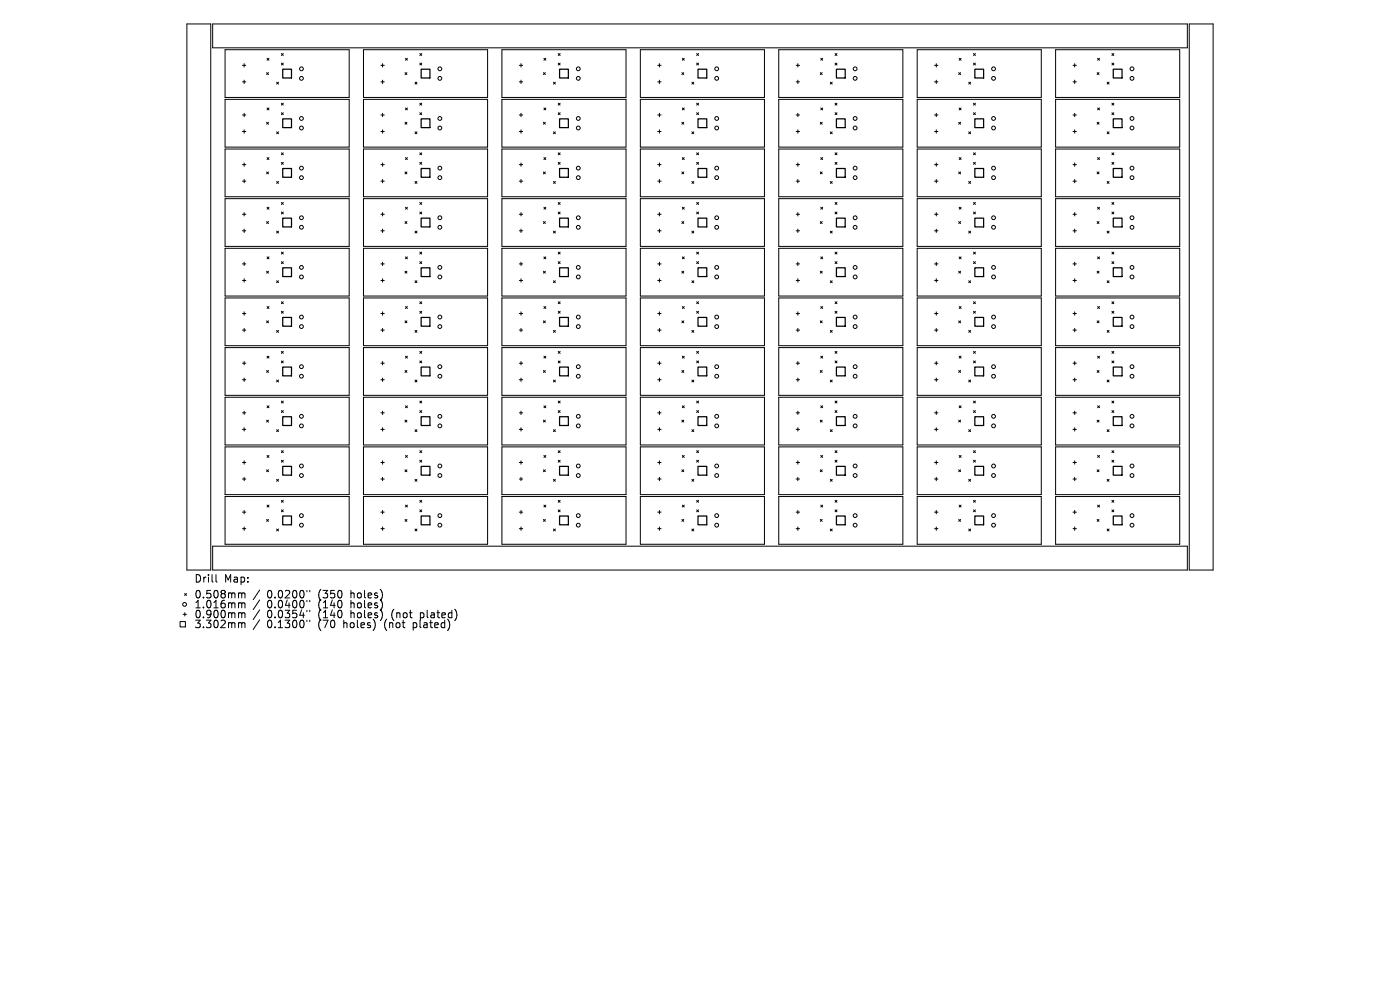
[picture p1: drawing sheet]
<svg xmlns="http://www.w3.org/2000/svg" width="297mm" height="210mm" viewBox="0 0 297 210" stroke-linecap="round" stroke-linejoin="round" font-family="sans-serif">
<defs><g id="words">
<g font-size="2.2">
<text x="41.2" y="123.8">Drill</text>
<text x="47.5" y="123.8">Map:</text>
<text x="41.2" y="127.1">0.508mm</text>
<text x="41.2" y="129.2">1.016mm</text>
<text x="41.2" y="131.4">0.900mm</text>
<text x="56.7" y="127.1">0.0200&quot;</text>
<text x="56.7" y="129.2">0.0400&quot;</text>
<text x="56.7" y="131.4">0.0354&quot;</text>
<text x="67.6" y="127.1">(350</text>
<text x="67.6" y="129.2">(140</text>
<text x="67.6" y="131.4">(140</text>
<text x="74.6" y="127.1">holes)</text>
<text x="74.6" y="129.2">holes)</text>
<text x="74.6" y="131.4">holes)</text>
<text x="83.4" y="131.4">(not</text>
<text x="89.7" y="131.4">plated)</text>
<text x="41.2" y="133.5">3.302mm</text>
<text x="56.7" y="133.5">0.1300&quot;</text>
<text x="67.6" y="133.5">(70</text>
<text x="73.1" y="133.5">holes)</text>
<text x="81.9" y="133.5">(not</text>
<text x="88.1" y="133.5">plated)</text>
</g>
</g></defs>
<g fill="none" stroke="#000" stroke-width=".21">
<path d="M39.6 5.1h5.1v115.8h-5.1zM45.1 5.1h206.8v5h-206.8zM47.7 10.5h26.4v10.2h-26.4zM51.4 13.9h.8M51.4 17.4h.8M51.8 13.5v.7M51.8 17v.7M56.6 15.4l.4 .4M56.7 12.4l.4 .4M57 15.4l-.4 .4M57.1 12.4l-.4 .4M58.7 17.4l.4 .4"/>
<path d="M59.1 17.4l-.4 .4M59.7 11.4l.4 .4M59.7 13.4l.4 .4M60.1 11.4l-.4 .4M60.1 13.4l-.4 .4M77.1 10.5h26.3v10.2h-26.3zM80.8 13.9h.7M80.8 17.4h.7M81.2 13.5v.7M81.2 17v.7M85.9 15.4l.4 .4M86 12.4l.4 .4"/>
<path d="M86.3 15.4l-.4 .4M86.4 12.4l-.4 .4M88 17.4l.5 .4M88.5 17.4l-.5 .4M89.1 11.4l.4 .4M89.1 13.4l.4 .4M89.5 11.4l-.4 .4M89.5 13.4l-.4 .4M106.5 10.5h26.3v10.2h-26.3zM110.2 13.9h.7M110.2 17.4h.7M110.5 13.5v.7"/>
<path d="M110.5 17v.7M115.3 15.4l.4 .4M115.4 12.4l.4 .4M115.7 15.4l-.4 .4M115.8 12.4l-.4 .4M117.4 17.4l.4 .4M117.8 17.4l-.4 .4M118.4 11.4l.4 .4M118.4 13.4l.4 .4M118.8 11.4l-.4 .4M118.8 13.4l-.4 .4M135.8 10.5h26.4v10.2h-26.4z"/>
<path d="M139.5 13.9h.8M139.5 17.4h.8M139.9 13.5v.7M139.9 17v.7M144.7 15.4l.4 .4M144.8 12.4l.4 .4M145.1 15.4l-.4 .4M145.2 12.4l-.4 .4M146.8 17.4l.4 .4M147.2 17.4l-.4 .4M147.8 11.4l.4 .4M147.8 13.4l.4 .4"/>
<path d="M148.2 11.4l-.4 .4M148.2 13.4l-.4 .4M165.2 10.5h26.3v10.2h-26.3zM168.9 13.9h.7M168.9 17.4h.7M169.3 13.5v.7M169.3 17v.7M174 15.4l.4 .4M174.1 12.4l.4 .4M174.4 15.4l-.4 .4M174.5 12.4l-.4 .4M176.1 17.4l.5 .4"/>
<path d="M176.6 17.4l-.5 .4M177.2 11.4l.4 .4M177.2 13.4l.4 .4M177.6 11.4l-.4 .4M177.6 13.4l-.4 .4M194.6 10.5h26.3v10.2h-26.3zM198.3 13.9h.7M198.3 17.4h.7M198.6 13.5v.7M198.6 17v.7M203.4 15.4l.4 .4M203.5 12.4l.4 .4"/>
<path d="M203.8 15.4l-.4 .4M203.9 12.4l-.4 .4M205.5 17.4l.4 .4M205.9 17.4l-.4 .4M206.5 11.4l.4 .4M206.5 13.4l.4 .4M206.9 11.4l-.4 .4M206.9 13.4l-.4 .4M223.9 10.5h26.4v10.2h-26.4zM227.6 13.9h.7M227.6 17.4h.7M228 13.5v.7"/>
<path d="M228 17v.7M232.8 15.4l.4 .4M232.9 12.4l.4 .4M233.2 15.4l-.4 .4M233.3 12.4l-.4 .4M234.9 17.4l.4 .4M235.3 17.4l-.4 .4M235.9 11.4l.4 .4M235.9 13.4l.4 .4M236.3 11.4l-.4 .4M236.3 13.4l-.4 .4M252.3 5.1h5.1v115.8h-5.1z"/>
<path d="M47.7 31.6h26.4v10.1h-26.4zM47.7 21.1h26.4v10.1h-26.4zM51.4 24.4h.8M51.4 27.9h.8M51.4 34.9h.8M51.4 38.4h.8M51.8 24v.7M51.8 27.5v.8M51.8 34.6v.7M51.8 38.1v.7M56.6 25.9l.4 .4M56.6 36.5l.4 .4"/>
<path d="M56.7 22.9l.4 .4M56.7 33.4l.4 .4M57 25.9l-.4 .4M57 36.5l-.4 .4M57.1 22.9l-.4 .4M57.1 33.4l-.4 .4M58.7 28l.4 .4M58.7 38.5l.4 .4M59.1 28l-.4 .4M59.1 38.5l-.4 .4M59.7 21.9l.4 .4M59.7 23.9l.4 .4"/>
<path d="M59.7 32.4l.4 .4M59.7 34.4l.4 .5M60.1 21.9l-.4 .4M60.1 23.9l-.4 .4M60.1 32.4l-.4 .4M60.1 34.4l-.4 .5M77.1 31.6h26.3v10.1h-26.3zM77.1 21.1h26.3v10.1h-26.3zM80.8 24.4h.7M80.8 27.9h.7M80.8 34.9h.7M80.8 38.4h.7"/>
<path d="M81.2 24v.7M81.2 27.5v.8M81.2 34.6v.7M81.2 38.1v.7M85.9 25.9l.4 .4M85.9 36.5l.4 .4M86 22.9l.4 .4M86 33.4l.4 .4M86.3 25.9l-.4 .4M86.3 36.5l-.4 .4M86.4 22.9l-.4 .4M86.4 33.4l-.4 .4"/>
<path d="M88 28l.5 .4M88 38.5l.5 .4M88.5 28l-.5 .4M88.5 38.5l-.5 .4M89.1 21.9l.4 .4M89.1 23.9l.4 .4M89.1 32.4l.4 .4M89.1 34.4l.4 .5M89.5 21.9l-.4 .4M89.5 23.9l-.4 .4M89.5 32.4l-.4 .4M89.5 34.4l-.4 .5"/>
<path d="M106.5 21.1h26.3v10.1h-26.3zM106.5 31.6h26.3v10.1h-26.3zM110.2 24.4h.7M110.2 27.9h.7M110.2 34.9h.7M110.2 38.4h.7M110.5 24v.7M110.5 27.5v.8M110.5 34.6v.7M110.5 38.1v.7M115.3 25.9l.4 .4M115.3 36.5l.4 .4"/>
<path d="M115.4 22.9l.4 .4M115.4 33.4l.4 .4M115.7 25.9l-.4 .4M115.7 36.5l-.4 .4M115.8 22.9l-.4 .4M115.8 33.4l-.4 .4M117.4 28l.4 .4M117.4 38.5l.4 .4M117.8 28l-.4 .4M117.8 38.5l-.4 .4M118.4 21.9l.4 .4M118.4 23.9l.4 .4"/>
<path d="M118.4 32.4l.4 .4M118.4 34.4l.4 .5M118.8 21.9l-.4 .4M118.8 23.9l-.4 .4M118.8 32.4l-.4 .4M118.8 34.4l-.4 .5M135.8 31.6h26.4v10.1h-26.4zM135.8 21.1h26.4v10.1h-26.4zM139.5 24.4h.8M139.5 27.9h.8M139.5 34.9h.8M139.5 38.4h.8"/>
<path d="M139.9 24v.7M139.9 27.5v.8M139.9 34.6v.7M139.9 38.1v.7M144.7 25.9l.4 .4M144.7 36.5l.4 .4M144.8 22.9l.4 .4M144.8 33.4l.4 .4M145.1 25.9l-.4 .4M145.1 36.5l-.4 .4M145.2 22.9l-.4 .4M145.2 33.4l-.4 .4"/>
<path d="M146.8 28l.4 .4M146.8 38.5l.4 .4M147.2 28l-.4 .4M147.2 38.5l-.4 .4M147.8 21.9l.4 .4M147.8 23.9l.4 .4M147.8 32.4l.4 .4M147.8 34.4l.4 .5M148.2 21.9l-.4 .4M148.2 23.9l-.4 .4M148.2 32.4l-.4 .4M148.2 34.4l-.4 .5"/>
<path d="M165.2 31.6h26.3v10.1h-26.3zM165.2 21.1h26.3v10.1h-26.3zM168.9 24.4h.7M168.9 27.9h.7M168.9 34.9h.7M168.9 38.4h.7M169.3 24v.7M169.3 27.5v.8M169.3 34.6v.7M169.3 38.1v.7M174 25.9l.4 .4M174 36.5l.4 .4"/>
<path d="M174.1 22.9l.4 .4M174.1 33.4l.4 .4M174.4 25.9l-.4 .4M174.4 36.5l-.4 .4M174.5 22.9l-.4 .4M174.5 33.4l-.4 .4M176.1 28l.5 .4M176.1 38.5l.5 .4M176.6 28l-.5 .4M176.6 38.5l-.5 .4M177.2 21.9l.4 .4M177.2 23.9l.4 .4"/>
<path d="M177.2 32.4l.4 .4M177.2 34.4l.4 .5M177.6 21.9l-.4 .4M177.6 23.9l-.4 .4M177.6 32.4l-.4 .4M177.6 34.4l-.4 .5M194.6 31.6h26.3v10.1h-26.3zM194.6 21.1h26.3v10.1h-26.3zM198.3 24.4h.7M198.3 27.9h.7M198.3 34.9h.7M198.3 38.4h.7"/>
<path d="M198.6 24v.7M198.6 27.5v.8M198.6 34.6v.7M198.6 38.1v.7M203.4 25.9l.4 .4M203.4 36.5l.4 .4M203.5 22.9l.4 .4M203.5 33.4l.4 .4M203.8 25.9l-.4 .4M203.8 36.5l-.4 .4M203.9 22.9l-.4 .4M203.9 33.4l-.4 .4"/>
<path d="M205.5 28l.4 .4M205.5 38.5l.4 .4M205.9 28l-.4 .4M205.9 38.5l-.4 .4M206.5 21.9l.4 .4M206.5 23.9l.4 .4M206.5 32.4l.4 .4M206.5 34.4l.4 .5M206.9 21.9l-.4 .4M206.9 23.9l-.4 .4M206.9 32.4l-.4 .4M206.9 34.4l-.4 .5"/>
<path d="M223.9 31.6h26.4v10.1h-26.4zM223.9 21.1h26.4v10.1h-26.4zM227.6 24.4h.7M227.6 27.9h.7M227.6 34.9h.7M227.6 38.4h.7M228 24v.7M228 27.5v.8M228 34.6v.7M228 38.1v.7M232.8 25.9l.4 .4M232.8 36.5l.4 .4"/>
<path d="M232.9 22.9l.4 .4M232.9 33.4l.4 .4M233.2 25.9l-.4 .4M233.2 36.5l-.4 .4M233.3 22.9l-.4 .4M233.3 33.4l-.4 .4M234.9 28l.4 .4M234.9 38.5l.4 .4M235.3 28l-.4 .4M235.3 38.5l-.4 .4M235.9 21.9l.4 .4M235.9 23.9l.4 .4"/>
<path d="M235.9 32.4l.4 .4M235.9 34.4l.4 .5M236.3 21.9l-.4 .4M236.3 23.9l-.4 .4M236.3 32.4l-.4 .4M236.3 34.4l-.4 .5M47.7 52.7h26.4v10.1h-26.4zM47.7 42.1h26.4v10.2h-26.4zM51.4 45.5h.8M51.4 49h.8M51.4 56h.8M51.4 59.5h.8"/>
<path d="M51.8 45.1v.7M51.8 48.6v.7M51.8 55.6v.7M51.8 59.1v.7M56.6 47l.4 .4M56.6 57.5l.4 .4M56.7 44l.4 .4M56.7 54.5l.4 .4M57 47l-.4 .4M57 57.5l-.4 .4M57.1 44l-.4 .4M57.1 54.5l-.4 .4"/>
<path d="M58.7 49l.4 .4M58.7 59.6l.4 .4M59.1 49l-.4 .4M59.1 59.6l-.4 .4M59.7 43l.4 .4M59.7 45l.4 .4M59.7 53.5l.4 .4M59.7 55.5l.4 .4M60.1 43l-.4 .4M60.1 45l-.4 .4M60.1 53.5l-.4 .4M60.1 55.5l-.4 .4"/>
<path d="M77.1 52.7h26.3v10.1h-26.3zM77.1 42.1h26.3v10.2h-26.3zM80.8 45.5h.7M80.8 49h.7M80.8 56h.7M80.8 59.5h.7M81.2 45.1v.7M81.2 48.6v.7M81.2 55.6v.7M81.2 59.1v.7M85.9 47l.4 .4M85.9 57.5l.4 .4"/>
<path d="M86 44l.4 .4M86 54.5l.4 .4M86.3 47l-.4 .4M86.3 57.5l-.4 .4M86.4 44l-.4 .4M86.4 54.5l-.4 .4M88 49l.5 .4M88 59.6l.5 .4M88.5 49l-.5 .4M88.5 59.6l-.5 .4M89.1 43l.4 .4M89.1 45l.4 .4"/>
<path d="M89.1 53.5l.4 .4M89.1 55.5l.4 .4M89.5 43l-.4 .4M89.5 45l-.4 .4M89.5 53.5l-.4 .4M89.5 55.5l-.4 .4M106.5 42.1h26.3v10.2h-26.3zM106.5 52.7h26.3v10.1h-26.3zM110.2 45.5h.7M110.2 49h.7M110.2 56h.7M110.2 59.5h.7"/>
<path d="M110.5 45.1v.7M110.5 48.6v.7M110.5 55.6v.7M110.5 59.1v.7M115.3 47l.4 .4M115.3 57.5l.4 .4M115.4 44l.4 .4M115.4 54.5l.4 .4M115.7 47l-.4 .4M115.7 57.5l-.4 .4M115.8 44l-.4 .4M115.8 54.5l-.4 .4"/>
<path d="M117.4 49l.4 .4M117.4 59.6l.4 .4M117.8 49l-.4 .4M117.8 59.6l-.4 .4M118.4 43l.4 .4M118.4 45l.4 .4M118.4 53.5l.4 .4M118.4 55.5l.4 .4M118.8 43l-.4 .4M118.8 45l-.4 .4M118.8 53.5l-.4 .4M118.8 55.5l-.4 .4"/>
<path d="M135.8 52.7h26.4v10.1h-26.4zM135.8 42.1h26.4v10.2h-26.4zM139.5 45.5h.8M139.5 49h.8M139.5 56h.8M139.5 59.5h.8M139.9 45.1v.7M139.9 48.6v.7M139.9 55.6v.7M139.9 59.1v.7M144.7 47l.4 .4M144.7 57.5l.4 .4"/>
<path d="M144.8 44l.4 .4M144.8 54.5l.4 .4M145.1 47l-.4 .4M145.1 57.5l-.4 .4M145.2 44l-.4 .4M145.2 54.5l-.4 .4M146.8 49l.4 .4M146.8 59.6l.4 .4M147.2 49l-.4 .4M147.2 59.6l-.4 .4M147.8 43l.4 .4M147.8 45l.4 .4"/>
<path d="M147.8 53.5l.4 .4M147.8 55.5l.4 .4M148.2 43l-.4 .4M148.2 45l-.4 .4M148.2 53.5l-.4 .4M148.2 55.5l-.4 .4M165.2 52.7h26.3v10.1h-26.3zM165.2 42.1h26.3v10.2h-26.3zM168.9 45.5h.7M168.9 49h.7M168.9 56h.7M168.9 59.5h.7"/>
<path d="M169.3 45.1v.7M169.3 48.6v.7M169.3 55.6v.7M169.3 59.1v.7M174 47l.4 .4M174 57.5l.4 .4M174.1 44l.4 .4M174.1 54.5l.4 .4M174.4 47l-.4 .4M174.4 57.5l-.4 .4M174.5 44l-.4 .4M174.5 54.5l-.4 .4"/>
<path d="M176.1 49l.5 .4M176.1 59.6l.5 .4M176.6 49l-.5 .4M176.6 59.6l-.5 .4M177.2 43l.4 .4M177.2 45l.4 .4M177.2 53.5l.4 .4M177.2 55.5l.4 .4M177.6 43l-.4 .4M177.6 45l-.4 .4M177.6 53.5l-.4 .4M177.6 55.5l-.4 .4"/>
<path d="M194.6 52.7h26.3v10.1h-26.3zM194.6 42.1h26.3v10.2h-26.3zM198.3 45.5h.7M198.3 49h.7M198.3 56h.7M198.3 59.5h.7M198.6 45.1v.7M198.6 48.6v.7M198.6 55.6v.7M198.6 59.1v.7M203.4 47l.4 .4M203.4 57.5l.4 .4"/>
<path d="M203.5 44l.4 .4M203.5 54.5l.4 .4M203.8 47l-.4 .4M203.8 57.5l-.4 .4M203.9 44l-.4 .4M203.9 54.5l-.4 .4M205.5 49l.4 .4M205.5 59.6l.4 .4M205.9 49l-.4 .4M205.9 59.6l-.4 .4M206.5 43l.4 .4M206.5 45l.4 .4"/>
<path d="M206.5 53.5l.4 .4M206.5 55.5l.4 .4M206.9 43l-.4 .4M206.9 45l-.4 .4M206.9 53.5l-.4 .4M206.9 55.5l-.4 .4M223.9 52.7h26.4v10.1h-26.4zM223.9 42.1h26.4v10.2h-26.4zM227.6 45.5h.7M227.6 49h.7M227.6 56h.7M227.6 59.5h.7"/>
<path d="M228 45.1v.7M228 48.6v.7M228 55.6v.7M228 59.1v.7M232.8 47l.4 .4M232.8 57.5l.4 .4M232.9 44l.4 .4M232.9 54.5l.4 .4M233.2 47l-.4 .4M233.2 57.5l-.4 .4M233.3 44l-.4 .4M233.3 54.5l-.4 .4"/>
<path d="M234.9 49l.4 .4M234.9 59.6l.4 .4M235.3 49l-.4 .4M235.3 59.6l-.4 .4M235.9 43l.4 .4M235.9 45l.4 .4M235.9 53.5l.4 .4M235.9 55.5l.4 .4M236.3 43l-.4 .4M236.3 45l-.4 .4M236.3 53.5l-.4 .4M236.3 55.5l-.4 .4"/>
<path d="M47.7 63.2h26.4v10.1h-26.4zM47.7 73.7h26.4v10.2h-26.4zM51.4 66.5h.8M51.4 70h.8M51.4 77h.8M51.8 66.2v.7M51.8 69.7v.7M51.8 76.7v.7M56.6 68.1l.4 .4M56.6 78.6l.4 .4M56.7 65l.4 .4M56.7 75.6l.4 .4"/>
<path d="M57 68.1l-.4 .4M57 78.6l-.4 .4M57.1 65l-.4 .4M57.1 75.6l-.4 .4M58.7 70.1l.4 .4M59.1 70.1l-.4 .4M59.7 64l.4 .4M59.7 66l.4 .4M59.7 74.5l.4 .5M59.7 76.6l.4 .4M60.1 64l-.4 .4M60.1 66l-.4 .4"/>
<path d="M60.1 74.5l-.4 .5M60.1 76.6l-.4 .4M77.1 63.2h26.3v10.1h-26.3zM77.1 73.7h26.3v10.2h-26.3zM80.8 66.5h.7M80.8 70h.7M80.8 77h.7M81.2 66.2v.7M81.2 69.7v.7M81.2 76.7v.7M85.9 68.1l.4 .4M85.9 78.6l.4 .4"/>
<path d="M86 65l.4 .4M86 75.6l.4 .4M86.3 68.1l-.4 .4M86.3 78.6l-.4 .4M86.4 65l-.4 .4M86.4 75.6l-.4 .4M88 70.1l.5 .4M88.5 70.1l-.5 .4M89.1 64l.4 .4M89.1 66l.4 .4M89.1 74.5l.4 .5M89.1 76.6l.4 .4"/>
<path d="M89.5 64l-.4 .4M89.5 66l-.4 .4M89.5 74.5l-.4 .5M89.5 76.6l-.4 .4M106.5 63.2h26.3v10.1h-26.3zM106.5 73.7h26.3v10.2h-26.3zM110.2 66.5h.7M110.2 70h.7M110.2 77h.7M110.5 66.2v.7M110.5 69.7v.7M110.5 76.7v.7"/>
<path d="M115.3 68.1l.4 .4M115.3 78.6l.4 .4M115.4 65l.4 .4M115.4 75.6l.4 .4M115.7 68.1l-.4 .4M115.7 78.6l-.4 .4M115.8 65l-.4 .4M115.8 75.6l-.4 .4M117.4 70.1l.4 .4M117.8 70.1l-.4 .4M118.4 64l.4 .4M118.4 66l.4 .4"/>
<path d="M118.4 74.5l.4 .5M118.4 76.6l.4 .4M118.8 64l-.4 .4M118.8 66l-.4 .4M118.8 74.5l-.4 .5M118.8 76.6l-.4 .4M135.8 63.2h26.4v10.1h-26.4zM135.8 73.7h26.4v10.2h-26.4zM139.5 66.5h.8M139.5 70h.8M139.5 77h.8M139.9 66.2v.7"/>
<path d="M139.9 69.7v.7M139.9 76.7v.7M144.7 68.1l.4 .4M144.7 78.6l.4 .4M144.8 65l.4 .4M144.8 75.6l.4 .4M145.1 68.1l-.4 .4M145.1 78.6l-.4 .4M145.2 65l-.4 .4M145.2 75.6l-.4 .4M146.8 70.1l.4 .4M147.2 70.1l-.4 .4"/>
<path d="M147.8 64l.4 .4M147.8 66l.4 .4M147.8 74.5l.4 .5M147.8 76.6l.4 .4M148.2 64l-.4 .4M148.2 66l-.4 .4M148.2 74.5l-.4 .5M148.2 76.6l-.4 .4M165.2 63.2h26.3v10.1h-26.3zM165.2 73.7h26.3v10.2h-26.3zM168.9 66.5h.7M168.9 70h.7"/>
<path d="M168.9 77h.7M169.3 66.2v.7M169.3 69.7v.7M169.3 76.7v.7M174 68.1l.4 .4M174 78.6l.4 .4M174.1 65l.4 .4M174.1 75.6l.4 .4M174.4 68.1l-.4 .4M174.4 78.6l-.4 .4M174.5 65l-.4 .4M174.5 75.6l-.4 .4"/>
<path d="M176.1 70.1l.5 .4M176.6 70.1l-.5 .4M177.2 64l.4 .4M177.2 66l.4 .4M177.2 74.5l.4 .5M177.2 76.6l.4 .4M177.6 64l-.4 .4M177.6 66l-.4 .4M177.6 74.5l-.4 .5M177.6 76.6l-.4 .4M194.6 63.2h26.3v10.1h-26.3zM194.6 73.7h26.3v10.2h-26.3z"/>
<path d="M198.3 66.5h.7M198.3 70h.7M198.3 77h.7M198.6 66.2v.7M198.6 69.7v.7M198.6 76.7v.7M203.4 68.1l.4 .4M203.4 78.6l.4 .4M203.5 65l.4 .4M203.5 75.6l.4 .4M203.8 68.1l-.4 .4M203.8 78.6l-.4 .4"/>
<path d="M203.9 65l-.4 .4M203.9 75.6l-.4 .4M205.5 70.1l.4 .4M205.9 70.1l-.4 .4M206.5 64l.4 .4M206.5 66l.4 .4M206.5 74.5l.4 .5M206.5 76.6l.4 .4M206.9 64l-.4 .4M206.9 66l-.4 .4M206.9 74.5l-.4 .5M206.9 76.6l-.4 .4"/>
<path d="M223.9 63.2h26.4v10.1h-26.4zM223.9 73.7h26.4v10.2h-26.4zM227.6 66.5h.7M227.6 70h.7M227.6 77h.7M228 66.2v.7M228 69.7v.7M228 76.7v.7M232.8 68.1l.4 .4M232.8 78.6l.4 .4M232.9 65l.4 .4M232.9 75.6l.4 .4"/>
<path d="M233.2 68.1l-.4 .4M233.2 78.6l-.4 .4M233.3 65l-.4 .4M233.3 75.6l-.4 .4M234.9 70.1l.4 .4M235.3 70.1l-.4 .4M235.9 64l.4 .4M235.9 66l.4 .4M235.9 74.5l.4 .5M235.9 76.6l.4 .4M236.3 64l-.4 .4M236.3 66l-.4 .4"/>
<path d="M236.3 74.5l-.4 .5M236.3 76.6l-.4 .4M47.7 84.3h26.4v10.1h-26.4zM47.7 94.8h26.4v10.1h-26.4zM51.4 80.6h.8M51.4 87.6h.8M51.4 91.1h.8M51.4 98.1h.8M51.8 80.2v.7M51.8 87.2v.7M51.8 90.7v.7M51.8 97.7v.8"/>
<path d="M56.6 89.1l.4 .4M56.6 99.7l.4 .4M56.7 86.1l.4 .4M56.7 96.6l.4 .4M57 89.1l-.4 .4M57 99.7l-.4 .4M57.1 86.1l-.4 .4M57.1 96.6l-.4 .4M58.7 80.6l.4 .4M58.7 91.2l.4 .4M59.1 80.6l-.4 .4M59.1 91.2l-.4 .4"/>
<path d="M59.7 85.1l.4 .4M59.7 87.1l.4 .4M59.7 95.6l.4 .4M59.7 97.6l.4 .4M60.1 85.1l-.4 .4M60.1 87.1l-.4 .4M60.1 95.6l-.4 .4M60.1 97.6l-.4 .4M77.1 94.8h26.3v10.1h-26.3zM77.1 84.3h26.3v10.1h-26.3zM80.8 80.6h.7M80.8 87.6h.7"/>
<path d="M80.8 91.1h.7M80.8 98.1h.7M81.2 80.2v.7M81.2 87.2v.7M81.2 90.7v.7M81.2 97.7v.8M85.9 89.1l.4 .4M85.9 99.7l.4 .4M86 86.1l.4 .4M86 96.6l.4 .4M86.3 89.1l-.4 .4M86.3 99.7l-.4 .4"/>
<path d="M86.4 86.1l-.4 .4M86.4 96.6l-.4 .4M88 80.6l.5 .4M88 91.2l.5 .4M88.5 80.6l-.5 .4M88.5 91.2l-.5 .4M89.1 85.1l.4 .4M89.1 87.1l.4 .4M89.1 95.6l.4 .4M89.1 97.6l.4 .4M89.5 85.1l-.4 .4M89.5 87.1l-.4 .4"/>
<path d="M89.5 95.6l-.4 .4M89.5 97.6l-.4 .4M106.5 84.3h26.3v10.1h-26.3zM106.5 94.8h26.3v10.1h-26.3zM110.2 80.6h.7M110.2 87.6h.7M110.2 91.1h.7M110.2 98.1h.7M110.5 80.2v.7M110.5 87.2v.7M110.5 90.7v.7M110.5 97.7v.8"/>
<path d="M115.3 89.1l.4 .4M115.3 99.7l.4 .4M115.4 86.1l.4 .4M115.4 96.6l.4 .4M115.7 89.1l-.4 .4M115.7 99.7l-.4 .4M115.8 86.1l-.4 .4M115.8 96.6l-.4 .4M117.4 80.6l.4 .4M117.4 91.2l.4 .4M117.8 80.6l-.4 .4M117.8 91.2l-.4 .4"/>
<path d="M118.4 85.1l.4 .4M118.4 87.1l.4 .4M118.4 95.6l.4 .4M118.4 97.6l.4 .4M118.8 85.1l-.4 .4M118.8 87.1l-.4 .4M118.8 95.6l-.4 .4M118.8 97.6l-.4 .4M135.8 94.8h26.4v10.1h-26.4zM135.8 84.3h26.4v10.1h-26.4zM139.5 80.6h.8M139.5 87.6h.8"/>
<path d="M139.5 91.1h.8M139.5 98.1h.8M139.9 80.2v.7M139.9 87.2v.7M139.9 90.7v.7M139.9 97.7v.8M144.7 89.1l.4 .4M144.7 99.7l.4 .4M144.8 86.1l.4 .4M144.8 96.6l.4 .4M145.1 89.1l-.4 .4M145.1 99.7l-.4 .4"/>
<path d="M145.2 86.1l-.4 .4M145.2 96.6l-.4 .4M146.8 80.6l.4 .4M146.8 91.2l.4 .4M147.2 80.6l-.4 .4M147.2 91.2l-.4 .4M147.8 85.1l.4 .4M147.8 87.1l.4 .4M147.8 95.6l.4 .4M147.8 97.6l.4 .4M148.2 85.1l-.4 .4M148.2 87.1l-.4 .4"/>
<path d="M148.2 95.6l-.4 .4M148.2 97.6l-.4 .4M165.2 94.8h26.3v10.1h-26.3zM165.2 84.3h26.3v10.1h-26.3zM168.9 80.6h.7M168.9 87.6h.7M168.9 91.1h.7M168.9 98.1h.7M169.3 80.2v.7M169.3 87.2v.7M169.3 90.7v.7M169.3 97.7v.8"/>
<path d="M174 89.1l.4 .4M174 99.7l.4 .4M174.1 86.1l.4 .4M174.1 96.6l.4 .4M174.4 89.1l-.4 .4M174.4 99.7l-.4 .4M174.5 86.1l-.4 .4M174.5 96.6l-.4 .4M176.1 80.6l.5 .4M176.1 91.2l.5 .4M176.6 80.6l-.5 .4M176.6 91.2l-.5 .4"/>
<path d="M177.2 85.1l.4 .4M177.2 87.1l.4 .4M177.2 95.6l.4 .4M177.2 97.6l.4 .4M177.6 85.1l-.4 .4M177.6 87.1l-.4 .4M177.6 95.6l-.4 .4M177.6 97.6l-.4 .4M194.6 84.3h26.3v10.1h-26.3zM194.6 94.8h26.3v10.1h-26.3zM198.3 80.6h.7M198.3 87.6h.7"/>
<path d="M198.3 91.1h.7M198.3 98.1h.7M198.6 80.2v.7M198.6 87.2v.7M198.6 90.7v.7M198.6 97.7v.8M203.4 89.1l.4 .4M203.4 99.7l.4 .4M203.5 86.1l.4 .4M203.5 96.6l.4 .4M203.8 89.1l-.4 .4M203.8 99.7l-.4 .4"/>
<path d="M203.9 86.1l-.4 .4M203.9 96.6l-.4 .4M205.5 80.6l.4 .4M205.5 91.2l.4 .4M205.9 80.6l-.4 .4M205.9 91.2l-.4 .4M206.5 85.1l.4 .4M206.5 87.1l.4 .4M206.5 95.6l.4 .4M206.5 97.6l.4 .4M206.9 85.1l-.4 .4M206.9 87.1l-.4 .4"/>
<path d="M206.9 95.6l-.4 .4M206.9 97.6l-.4 .4M223.9 84.3h26.4v10.1h-26.4zM223.9 94.8h26.4v10.1h-26.4zM227.6 80.6h.7M227.6 87.6h.7M227.6 91.1h.7M227.6 98.1h.7M228 80.2v.7M228 87.2v.7M228 90.7v.7M228 97.7v.8"/>
<path d="M232.8 89.1l.4 .4M232.8 99.7l.4 .4M232.9 86.1l.4 .4M232.9 96.6l.4 .4M233.2 89.1l-.4 .4M233.2 99.7l-.4 .4M233.3 86.1l-.4 .4M233.3 96.6l-.4 .4M234.9 80.6l.4 .4M234.9 91.2l.4 .4M235.3 80.6l-.4 .4M235.3 91.2l-.4 .4"/>
<path d="M235.9 85.1l.4 .4M235.9 87.1l.4 .4M235.9 95.6l.4 .4M235.9 97.6l.4 .4M236.3 85.1l-.4 .4M236.3 87.1l-.4 .4M236.3 95.6l-.4 .4M236.3 97.6l-.4 .4M45.1 115.9h206.8v5h-206.8zM47.7 105.3h26.4v10.2h-26.4zM51.4 101.6h.8M51.4 108.6h.8"/>
<path d="M51.4 112.1h.8M51.8 101.3v.7M51.8 108.3v.7M51.8 111.8v.7M56.6 110.2l.4 .4M56.7 107.2l.4 .4M57 110.2l-.4 .4M57.1 107.2l-.4 .4M58.7 101.7l.4 .4M58.7 112.2l.4 .4M59.1 101.7l-.4 .4M59.1 112.2l-.4 .4"/>
<path d="M59.7 106.1l.4 .4M59.7 108.2l.4 .4M60.1 106.1l-.4 .4M60.1 108.2l-.4 .4M77.1 105.3h26.3v10.2h-26.3zM80.8 101.6h.7M80.8 108.6h.7M80.8 112.1h.7M81.2 101.3v.7M81.2 108.3v.7M81.2 111.8v.7M85.9 110.2l.4 .4"/>
<path d="M86 107.2l.4 .4M86.3 110.2l-.4 .4M86.4 107.2l-.4 .4M88 101.7l.5 .4M88 112.2l.5 .4M88.5 101.7l-.5 .4M88.5 112.2l-.5 .4M89.1 106.1l.4 .4M89.1 108.2l.4 .4M89.5 106.1l-.4 .4M89.5 108.2l-.4 .4M106.5 105.3h26.3v10.2h-26.3z"/>
<path d="M110.2 101.6h.7M110.2 108.6h.7M110.2 112.1h.7M110.5 101.3v.7M110.5 108.3v.7M110.5 111.8v.7M115.3 110.2l.4 .4M115.4 107.2l.4 .4M115.7 110.2l-.4 .4M115.8 107.2l-.4 .4M117.4 101.7l.4 .4M117.4 112.2l.4 .4"/>
<path d="M117.8 101.7l-.4 .4M117.8 112.2l-.4 .4M118.4 106.1l.4 .4M118.4 108.2l.4 .4M118.8 106.1l-.4 .4M118.8 108.2l-.4 .4M135.8 105.3h26.4v10.2h-26.4zM139.5 101.6h.8M139.5 108.6h.8M139.5 112.1h.8M139.9 101.3v.7M139.9 108.3v.7"/>
<path d="M139.9 111.8v.7M144.7 110.2l.4 .4M144.8 107.2l.4 .4M145.1 110.2l-.4 .4M145.2 107.2l-.4 .4M146.8 101.7l.4 .4M146.8 112.2l.4 .4M147.2 101.7l-.4 .4M147.2 112.2l-.4 .4M147.8 106.1l.4 .4M147.8 108.2l.4 .4M148.2 106.1l-.4 .4"/>
<path d="M148.2 108.2l-.4 .4M165.2 105.3h26.3v10.2h-26.3zM168.9 101.6h.7M168.9 108.6h.7M168.9 112.1h.7M169.3 101.3v.7M169.3 108.3v.7M169.3 111.8v.7M174 110.2l.4 .4M174.1 107.2l.4 .4M174.4 110.2l-.4 .4M174.5 107.2l-.4 .4"/>
<path d="M176.1 101.7l.5 .4M176.1 112.2l.5 .4M176.6 101.7l-.5 .4M176.6 112.2l-.5 .4M177.2 106.1l.4 .4M177.2 108.2l.4 .4M177.6 106.1l-.4 .4M177.6 108.2l-.4 .4M194.6 105.3h26.3v10.2h-26.3zM198.3 101.6h.7M198.3 108.6h.7M198.3 112.1h.7"/>
<path d="M198.6 101.3v.7M198.6 108.3v.7M198.6 111.8v.7M203.4 110.2l.4 .4M203.5 107.2l.4 .4M203.8 110.2l-.4 .4M203.9 107.2l-.4 .4M205.5 101.7l.4 .4M205.5 112.2l.4 .4M205.9 101.7l-.4 .4M205.9 112.2l-.4 .4M206.5 106.1l.4 .4"/>
<path d="M206.5 108.2l.4 .4M206.9 106.1l-.4 .4M206.9 108.2l-.4 .4M223.9 105.3h26.4v10.2h-26.4zM227.6 101.6h.7M227.6 108.6h.7M227.6 112.1h.7M228 101.3v.7M228 108.3v.7M228 111.8v.7M232.8 110.2l.4 .4M232.9 107.2l.4 .4"/>
<path d="M233.2 110.2l-.4 .4M233.3 107.2l-.4 .4M234.9 101.7l.4 .4M234.9 112.2l.4 .4M235.3 101.7l-.4 .4M235.3 112.2l-.4 .4M235.9 106.1l.4 .4M235.9 108.2l.4 .4M236.3 106.1l-.4 .4M236.3 108.2l-.4 .4M38.2 131.9h1.1v1.1h-1.1zM38.8 130.3h.8"/>
<path d="M39.2 125.9l.4 .4M39.2 130v.7M39.6 125.9l-.4 .4M45.8 121.9v1.4l.2 .2M50.8 125.8l.5 .2M50.8 127.9l.5 .2M50.8 130l.5 .2M50.8 132.1l.5 .2M51.3 126l.2-.2h.4l.1 1M51.3 126v.8M51.3 128.1v.8M51.3 130.2v.8"/>
<path d="M51.3 132.3v.9M51.3 128.1l.2-.2 .4 .1 .1 .9M51.3 130.2l.2-.2 .4 .1 .1 .9M51.3 132.3l.2-.2 .4 .1 .1 1M55.1 125.2l-1.4 2M55.1 127.3l-1.4 2M55.1 129.4l-1.4 2M55.1 131.5l-1.4 2M65.1 125.2v.3M65.1 127.3v.4M65.1 129.5v.3M65.1 131.6v.3"/>
<path d="M65.7 125.2v.3M65.7 127.3v.4M65.7 129.5v.3M65.7 131.6v.3"/>
<circle cx="63.9" cy="14.6" r=".4"/>
<circle cx="63.9" cy="16.6" r=".4"/>
<circle cx="93.3" cy="14.6" r=".41"/>
<circle cx="93.3" cy="16.6" r=".41"/>
<circle cx="122.7" cy="14.6" r=".4"/>
<circle cx="122.7" cy="16.6" r=".4"/>
<circle cx="152" cy="14.6" r=".4"/>
<circle cx="152" cy="16.6" r=".4"/>
<circle cx="181.4" cy="14.6" r=".41"/>
<circle cx="181.4" cy="16.6" r=".41"/>
<circle cx="210.8" cy="14.6" r=".41"/>
<circle cx="210.8" cy="16.6" r=".41"/>
<circle cx="240.1" cy="14.6" r=".4"/>
<circle cx="240.1" cy="16.6" r=".4"/>
<circle cx="63.9" cy="25.1" r=".4"/>
<circle cx="63.9" cy="35.7" r=".4"/>
<circle cx="63.9" cy="27.2" r=".4"/>
<circle cx="63.9" cy="37.7" r=".41"/>
<circle cx="93.3" cy="25.1" r=".41"/>
<circle cx="93.3" cy="35.7" r=".41"/>
<circle cx="93.3" cy="27.2" r=".41"/>
<circle cx="93.3" cy="37.7" r=".41"/>
<circle cx="122.7" cy="25.1" r=".4"/>
<circle cx="122.7" cy="35.7" r=".4"/>
<circle cx="122.7" cy="27.2" r=".4"/>
<circle cx="122.7" cy="37.7" r=".41"/>
<circle cx="152" cy="25.1" r=".4"/>
<circle cx="152" cy="35.7" r=".4"/>
<circle cx="152" cy="27.2" r=".4"/>
<circle cx="152" cy="37.7" r=".41"/>
<circle cx="181.4" cy="25.1" r=".41"/>
<circle cx="181.4" cy="35.7" r=".41"/>
<circle cx="181.4" cy="27.2" r=".41"/>
<circle cx="181.4" cy="37.7" r=".41"/>
<circle cx="210.8" cy="25.1" r=".41"/>
<circle cx="210.8" cy="35.7" r=".41"/>
<circle cx="210.8" cy="27.2" r=".41"/>
<circle cx="210.8" cy="37.7" r=".41"/>
<circle cx="240.1" cy="25.1" r=".4"/>
<circle cx="240.1" cy="35.7" r=".4"/>
<circle cx="240.1" cy="27.2" r=".4"/>
<circle cx="240.1" cy="37.7" r=".41"/>
<circle cx="63.9" cy="56.7" r=".4"/>
<circle cx="63.9" cy="46.2" r=".4"/>
<circle cx="63.9" cy="58.7" r=".41"/>
<circle cx="63.9" cy="48.2" r=".41"/>
<circle cx="93.3" cy="56.7" r=".41"/>
<circle cx="93.3" cy="46.2" r=".41"/>
<circle cx="93.3" cy="48.2" r=".41"/>
<circle cx="93.3" cy="58.7" r=".41"/>
<circle cx="122.7" cy="56.7" r=".4"/>
<circle cx="122.7" cy="46.2" r=".4"/>
<circle cx="122.7" cy="58.7" r=".41"/>
<circle cx="122.7" cy="48.2" r=".41"/>
<circle cx="152" cy="56.7" r=".4"/>
<circle cx="152" cy="46.2" r=".4"/>
<circle cx="152" cy="48.2" r=".41"/>
<circle cx="152" cy="58.7" r=".41"/>
<circle cx="181.4" cy="56.7" r=".41"/>
<circle cx="181.4" cy="46.2" r=".41"/>
<circle cx="181.4" cy="58.7" r=".41"/>
<circle cx="181.4" cy="48.2" r=".41"/>
<circle cx="210.8" cy="56.7" r=".41"/>
<circle cx="210.8" cy="46.2" r=".41"/>
<circle cx="210.8" cy="48.2" r=".41"/>
<circle cx="210.8" cy="58.7" r=".41"/>
<circle cx="240.1" cy="56.7" r=".4"/>
<circle cx="240.1" cy="46.2" r=".4"/>
<circle cx="240.1" cy="48.2" r=".41"/>
<circle cx="240.1" cy="58.7" r=".41"/>
<circle cx="63.9" cy="69.3" r=".4"/>
<circle cx="63.9" cy="79.8" r=".4"/>
<circle cx="63.9" cy="67.3" r=".41"/>
<circle cx="63.9" cy="77.8" r=".41"/>
<circle cx="93.3" cy="69.3" r=".41"/>
<circle cx="93.3" cy="79.8" r=".41"/>
<circle cx="93.3" cy="77.8" r=".41"/>
<circle cx="93.3" cy="67.3" r=".41"/>
<circle cx="122.7" cy="69.3" r=".4"/>
<circle cx="122.7" cy="79.8" r=".4"/>
<circle cx="122.7" cy="77.8" r=".41"/>
<circle cx="122.7" cy="67.3" r=".41"/>
<circle cx="152" cy="69.3" r=".4"/>
<circle cx="152" cy="79.8" r=".4"/>
<circle cx="152" cy="77.8" r=".41"/>
<circle cx="152" cy="67.3" r=".41"/>
<circle cx="181.4" cy="69.3" r=".41"/>
<circle cx="181.4" cy="79.8" r=".41"/>
<circle cx="181.4" cy="77.8" r=".41"/>
<circle cx="181.4" cy="67.3" r=".41"/>
<circle cx="210.8" cy="69.3" r=".41"/>
<circle cx="210.8" cy="79.8" r=".41"/>
<circle cx="210.8" cy="67.3" r=".41"/>
<circle cx="210.8" cy="77.8" r=".41"/>
<circle cx="240.1" cy="69.3" r=".4"/>
<circle cx="240.1" cy="79.8" r=".4"/>
<circle cx="240.1" cy="77.8" r=".41"/>
<circle cx="240.1" cy="67.3" r=".41"/>
<circle cx="63.9" cy="90.3" r=".4"/>
<circle cx="63.9" cy="98.8" r=".4"/>
<circle cx="63.9" cy="88.3" r=".41"/>
<circle cx="93.3" cy="90.3" r=".41"/>
<circle cx="93.3" cy="98.8" r=".41"/>
<circle cx="93.3" cy="88.3" r=".41"/>
<circle cx="122.7" cy="90.3" r=".4"/>
<circle cx="122.7" cy="98.8" r=".4"/>
<circle cx="122.7" cy="88.3" r=".41"/>
<circle cx="152" cy="90.3" r=".4"/>
<circle cx="152" cy="98.8" r=".4"/>
<circle cx="152" cy="88.3" r=".41"/>
<circle cx="181.4" cy="90.3" r=".41"/>
<circle cx="181.4" cy="98.8" r=".41"/>
<circle cx="181.4" cy="88.3" r=".41"/>
<circle cx="210.8" cy="98.8" r=".41"/>
<circle cx="210.8" cy="90.3" r=".41"/>
<circle cx="210.8" cy="88.3" r=".41"/>
<circle cx="240.1" cy="90.3" r=".4"/>
<circle cx="240.1" cy="98.8" r=".4"/>
<circle cx="240.1" cy="88.3" r=".41"/>
<circle cx="63.9" cy="100.9" r=".4"/>
<circle cx="63.9" cy="111.4" r=".4"/>
<circle cx="63.9" cy="109.4" r=".4"/>
<circle cx="93.3" cy="100.9" r=".41"/>
<circle cx="93.3" cy="111.4" r=".41"/>
<circle cx="93.3" cy="109.4" r=".41"/>
<circle cx="122.7" cy="100.9" r=".4"/>
<circle cx="122.7" cy="111.4" r=".4"/>
<circle cx="122.7" cy="109.4" r=".4"/>
<circle cx="152" cy="100.9" r=".4"/>
<circle cx="152" cy="111.4" r=".4"/>
<circle cx="152" cy="109.4" r=".4"/>
<circle cx="181.4" cy="100.9" r=".41"/>
<circle cx="181.4" cy="111.4" r=".41"/>
<circle cx="181.4" cy="109.4" r=".41"/>
<circle cx="210.8" cy="100.9" r=".41"/>
<circle cx="210.8" cy="111.4" r=".41"/>
<circle cx="210.8" cy="109.4" r=".41"/>
<circle cx="240.1" cy="100.9" r=".4"/>
<circle cx="240.1" cy="111.4" r=".4"/>
<circle cx="240.1" cy="109.4" r=".4"/>
<circle cx="39.2" cy="128.2" r=".4"/>
</g>
<g fill="none" stroke="#000" stroke-width=".26">
<path d="M60 14.7h1.8v1.8h-1.8zM89.3 14.7h1.9v1.8h-1.9zM118.7 14.7h1.9v1.8h-1.9zM148.1 14.7h1.8v1.8h-1.8zM177.4 14.7h1.9v1.8h-1.9zM206.8 14.7h1.9v1.8h-1.9zM236.2 14.7h1.8v1.8h-1.8zM60 25.2h1.8v1.9h-1.8zM60 35.7h1.8v1.9h-1.8zM89.3 25.2h1.9v1.9h-1.9zM89.3 35.7h1.9v1.9h-1.9zM118.7 25.2h1.9v1.9h-1.9z"/>
<path d="M118.7 35.7h1.9v1.9h-1.9zM148.1 25.2h1.8v1.9h-1.8zM148.1 35.7h1.8v1.9h-1.8zM177.4 25.2h1.9v1.9h-1.9zM177.4 35.7h1.9v1.9h-1.9zM206.8 25.2h1.9v1.9h-1.9zM206.8 35.7h1.9v1.9h-1.9zM236.2 25.2h1.8v1.9h-1.8zM236.2 35.7h1.8v1.9h-1.8zM60 46.3h1.8v1.8h-1.8zM60 56.8h1.8v1.9h-1.8zM89.3 46.3h1.9v1.8h-1.9z"/>
<path d="M89.3 56.8h1.9v1.9h-1.9zM118.7 46.3h1.9v1.8h-1.9zM118.7 56.8h1.9v1.9h-1.9zM148.1 46.3h1.8v1.8h-1.8zM148.1 56.8h1.8v1.9h-1.8zM177.4 46.3h1.9v1.8h-1.9zM177.4 56.8h1.9v1.9h-1.9zM206.8 46.3h1.9v1.8h-1.9zM206.8 56.8h1.9v1.9h-1.9zM236.2 46.3h1.8v1.8h-1.8zM236.2 56.8h1.8v1.9h-1.8zM60 67.3h1.8v1.9h-1.8z"/>
<path d="M60 77.9h1.8v1.8h-1.8zM89.3 67.3h1.9v1.9h-1.9zM89.3 77.9h1.9v1.8h-1.9zM118.7 67.3h1.9v1.9h-1.9zM118.7 77.9h1.9v1.8h-1.9zM148.1 67.3h1.8v1.9h-1.8zM148.1 77.9h1.8v1.8h-1.8zM177.4 67.3h1.9v1.9h-1.9zM177.4 77.9h1.9v1.8h-1.9zM206.8 67.3h1.9v1.9h-1.9zM206.8 77.9h1.9v1.8h-1.9zM236.2 67.3h1.8v1.9h-1.8z"/>
<path d="M236.2 77.9h1.8v1.8h-1.8zM60 88.4h1.8v1.9h-1.8zM60 98.9h1.8v1.9h-1.8zM89.3 88.4h1.9v1.9h-1.9zM89.3 98.9h1.9v1.9h-1.9zM118.7 88.4h1.9v1.9h-1.9zM118.7 98.9h1.9v1.9h-1.9zM148.1 88.4h1.8v1.9h-1.8zM148.1 98.9h1.8v1.9h-1.8zM177.4 88.4h1.9v1.9h-1.9zM177.4 98.9h1.9v1.9h-1.9zM206.8 88.4h1.9v1.9h-1.9z"/>
<path d="M206.8 98.9h1.9v1.9h-1.9zM236.2 88.4h1.8v1.9h-1.8zM236.2 98.9h1.8v1.9h-1.8zM60 109.5h1.8v1.8h-1.8zM89.3 109.5h1.9v1.8h-1.9zM118.7 109.5h1.9v1.8h-1.9zM148.1 109.5h1.8v1.8h-1.8zM177.4 109.5h1.9v1.8h-1.9zM206.8 109.5h1.9v1.8h-1.9zM236.2 109.5h1.8v1.8h-1.8z"/>
</g>
<use href="#words"/>
</svg>
